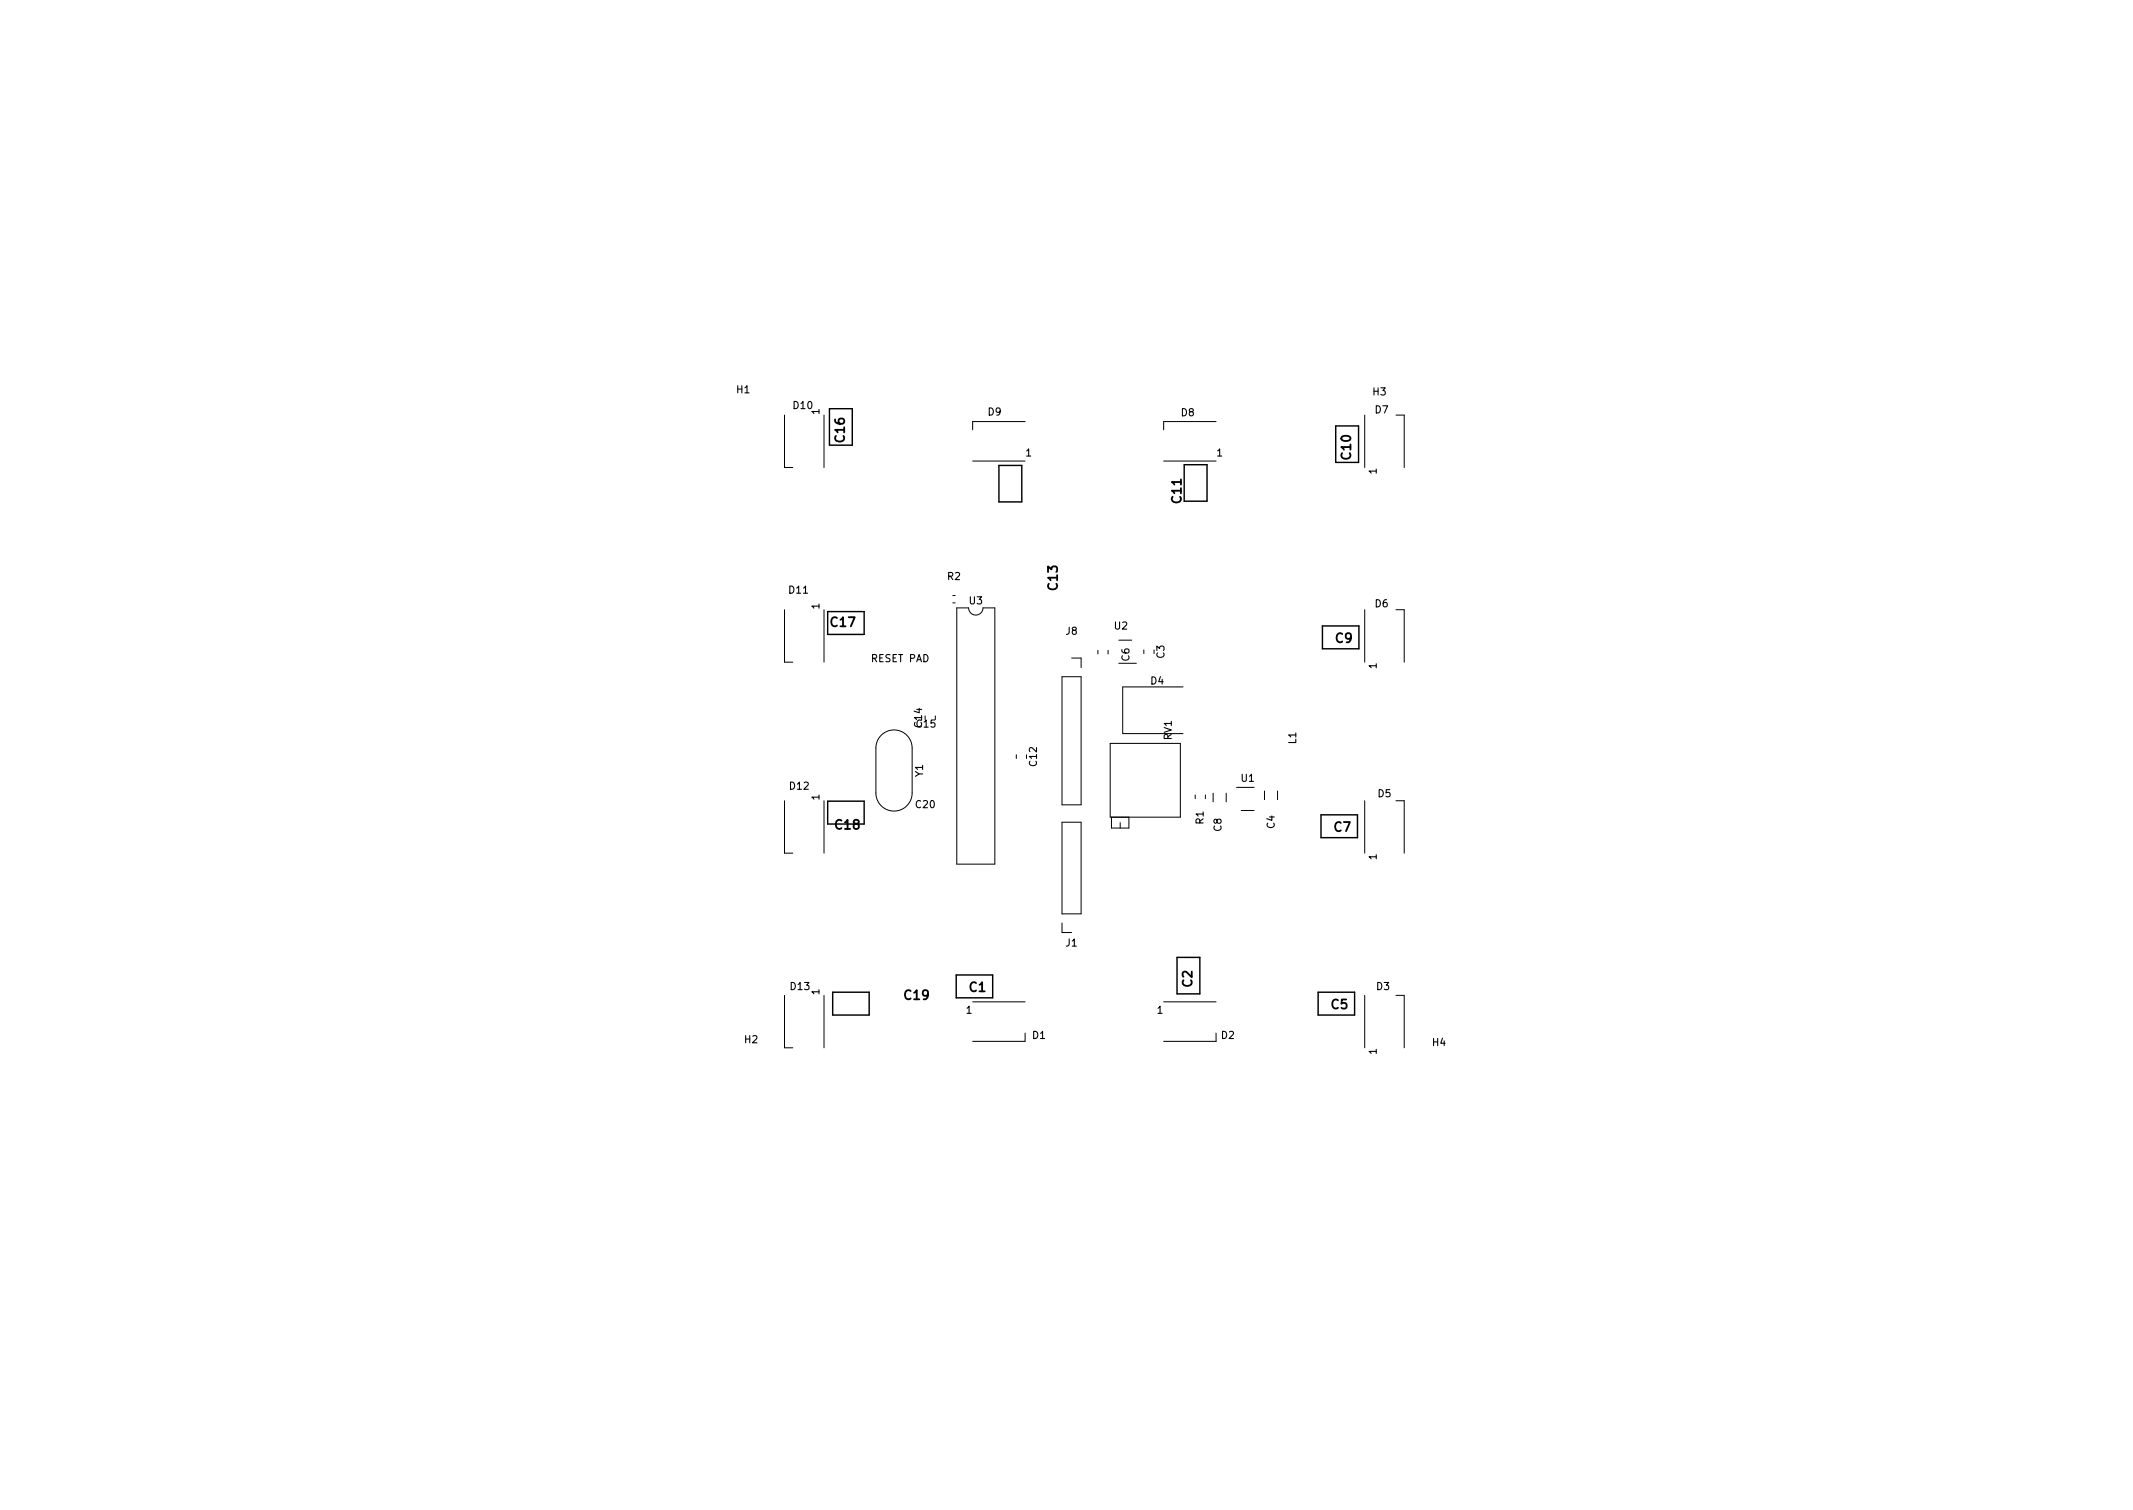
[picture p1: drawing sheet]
<svg xmlns="http://www.w3.org/2000/svg" width="297mm" height="210mm" viewBox="0 0 297 210" stroke-linecap="round" stroke-linejoin="round" font-family="sans-serif">
<defs><g id="words">
<g font-size="1.8">
<text x="117.6" y="61.5" transform="rotate(-90 117.6 61.5)">C16</text>
<text x="188.1" y="63.9" transform="rotate(-90 188.1 63.9)">C10</text>
<text x="164.5" y="70" transform="rotate(-90 164.5 70)">C11</text>
<text x="147.3" y="82.1" transform="rotate(-90 147.3 82.1)">C13</text>
<text x="115.7" y="87.3">C17</text>
<text x="186" y="89.5">C9</text>
<text x="116.4" y="115.5">C18</text>
<text x="185.8" y="115.8">C7</text>
<text x="166" y="137.4" transform="rotate(-90 166 137.4)">C2</text>
<text x="126" y="139.2">C19</text>
<text x="135" y="138.1">C1</text>
<text x="185.4" y="140.5">C5</text>
</g>
<g font-size="1.4">
<text x="102.6" y="54.7">H1</text>
<text x="110.5" y="56.9">D10</text>
<text x="114.1" y="57.7" transform="rotate(-90 114.1 57.7)">1</text>
<text x="137.6" y="57.8">D9</text>
<text x="164.5" y="57.9">D8</text>
<text x="191.2" y="55">H3</text>
<text x="191.5" y="57.5">D7</text>
<text x="142.9" y="63.5">1</text>
<text x="169.5" y="63.5">1</text>
<text x="191.7" y="66" transform="rotate(-90 191.7 66)">1</text>
<text x="109.9" y="82.6">D11</text>
<text x="132" y="80.8">R2</text>
<text x="114.1" y="84.8" transform="rotate(-90 114.1 84.8)">1</text>
<text x="135" y="84.1">U3</text>
<text x="148.5" y="88.4">J8</text>
<text x="155.2" y="87.6">U2</text>
<text x="191.5" y="84.5">D6</text>
<text x="121.6" y="92.2">RESET PAD</text>
<text x="157.3" y="92" transform="rotate(-90 157.3 92)">C6</text>
<text x="160.3" y="95.3">D4</text>
<text x="162.2" y="91.6" transform="rotate(-90 162.2 91.6)">C3</text>
<text x="191.7" y="93.1" transform="rotate(-90 191.7 93.1)">1</text>
<text x="127.7" y="101.3">C15</text>
<text x="128.4" y="101.2" transform="rotate(-90 128.4 101.2)">C14</text>
<text x="144.4" y="106.6" transform="rotate(-90 144.4 106.6)">C12</text>
<text x="163.2" y="103" transform="rotate(-90 163.2 103)">RV1</text>
<text x="180.5" y="103.6" transform="rotate(-90 180.5 103.6)">L1</text>
<text x="110" y="109.9">D12</text>
<text x="114.1" y="111.4" transform="rotate(-90 114.1 111.4)">1</text>
<text x="127.6" y="112.5">C20</text>
<text x="128.5" y="108.1" transform="rotate(-90 128.5 108.1)">Y1</text>
<text x="172.9" y="108.8">U1</text>
<text x="191.9" y="111">D5</text>
<text x="167.6" y="114.7" transform="rotate(-90 167.6 114.7)">R1</text>
<text x="170.1" y="115.7" transform="rotate(-90 170.1 115.7)">C8</text>
<text x="177.5" y="115.3" transform="rotate(-90 177.5 115.3)">C4</text>
<text x="191.7" y="119.7" transform="rotate(-90 191.7 119.7)">1</text>
<text x="148.5" y="131.8">J1</text>
<text x="110.1" y="137.8">D13</text>
<text x="191.7" y="137.8">D3</text>
<text x="114.1" y="138.5" transform="rotate(-90 114.1 138.5)">1</text>
<text x="134.6" y="141.1">1</text>
<text x="161.2" y="141.1">1</text>
<text x="103.7" y="145.2">H2</text>
<text x="143.8" y="144.7">D1</text>
<text x="170.1" y="144.7">D2</text>
<text x="191.7" y="146.8" transform="rotate(-90 191.7 146.8)">1</text>
<text x="199.5" y="145.6">H4</text>
</g>
</g></defs>
<path d="M115.5 56.9h3.2v5.1h-3.2zM186 59.3h3.2v5.1h-3.2zM139.1 64.8h3.2v5.1h-3.2zM164.9 64.7h3.2v5.1h-3.2zM115.3 85.2h5v3.1h-5zM184.2 87.2h5v3.1h-5zM115.3 111.6h5v3.1h-5zM184 113.5h5v3.1h-5zM116 138.2h5v3.1h-5zM133.2 135.8h5v3.1h-5zM163.9 133.3h3.2v5.1h-3.2zM183.6 138.2h5v3.1h-5z" fill="none" stroke="#000" stroke-width=".2"/>
<g fill="none" stroke="#000" stroke-width=".14">
<path d="M109.2 57.8v7.3h1.2M114.8 57.8v7.3M142.8 58.7h-7.3v1.1M169.3 58.7h-7.3v1.1M190 57.8v7.3M194.4 57.8h1.2v7.3M135.5 64.2h7.3M162 64.2h7.3M109.2 84.9v7.3h1.2M114.8 84.9v7.3M130.2 99.7v.5M132.7 82.9h.3"/>
<path d="M132.7 83.9h.3M133.2 84.6h1.7a1 1 0 0 0 1 1 1 1 0 0 0 1-1h1.6v35.7h-5.3zM147.9 94.2h2.7v17.9h-2.7zM149.2 91.6h1.4v1.4M152.9 90.6v.5M154.3 90.6v.5M155.8 92.4h2.4M155.8 89.1h1.8M159.3 90.5v.5M164.7 95.6h-8.4v6.5h8.4M190 84.9v7.3M194.4 84.9h1.2v7.3"/>
<path d="M109.2 111.5v7.3h1.2M114.8 111.5v7.3M122.7 102.4a2.52 2.52 0 0 1 2.8-.6 2.52 2.52 0 0 1 1.5 2.4v6.2a2.52 2.52 0 0 1-2.5 2.5 2.52 2.52 0 0 1-2.5-2.5v-6.2a2.52 2.52 0 0 1 .7-1.8zM141.5 105.1v.5M147.9 114.5h2.7v12.7h-2.7zM154.6 103.5h9.8v10.3h-9.8zM154.8 113.8v1.5h2.4v-1.5M156 114.5v.8M166.4 110.7v.5M167.9 110.7v.5M168.9 110.4v1.3M170.8 110.4v1.3"/>
<path d="M172.2 109.6h2.4M172.9 112.9h1.7M176.1 110.1v1.3M177.9 110.1v1.3M190 111.5v7.3M194.4 111.5h1.2v7.3M109.2 138.6v7.3h1.2M114.8 138.6v7.3M135.5 139.5h7.3M147.9 128.5v1.3h1.3M162 139.5h7.3M190 138.6v7.3"/>
<path d="M194.4 138.6h1.2v7.3M142.8 143.8v1.2h-7.3M169.3 143.8v1.2h-7.3"/>
</g>
<use href="#words"/>
</svg>
